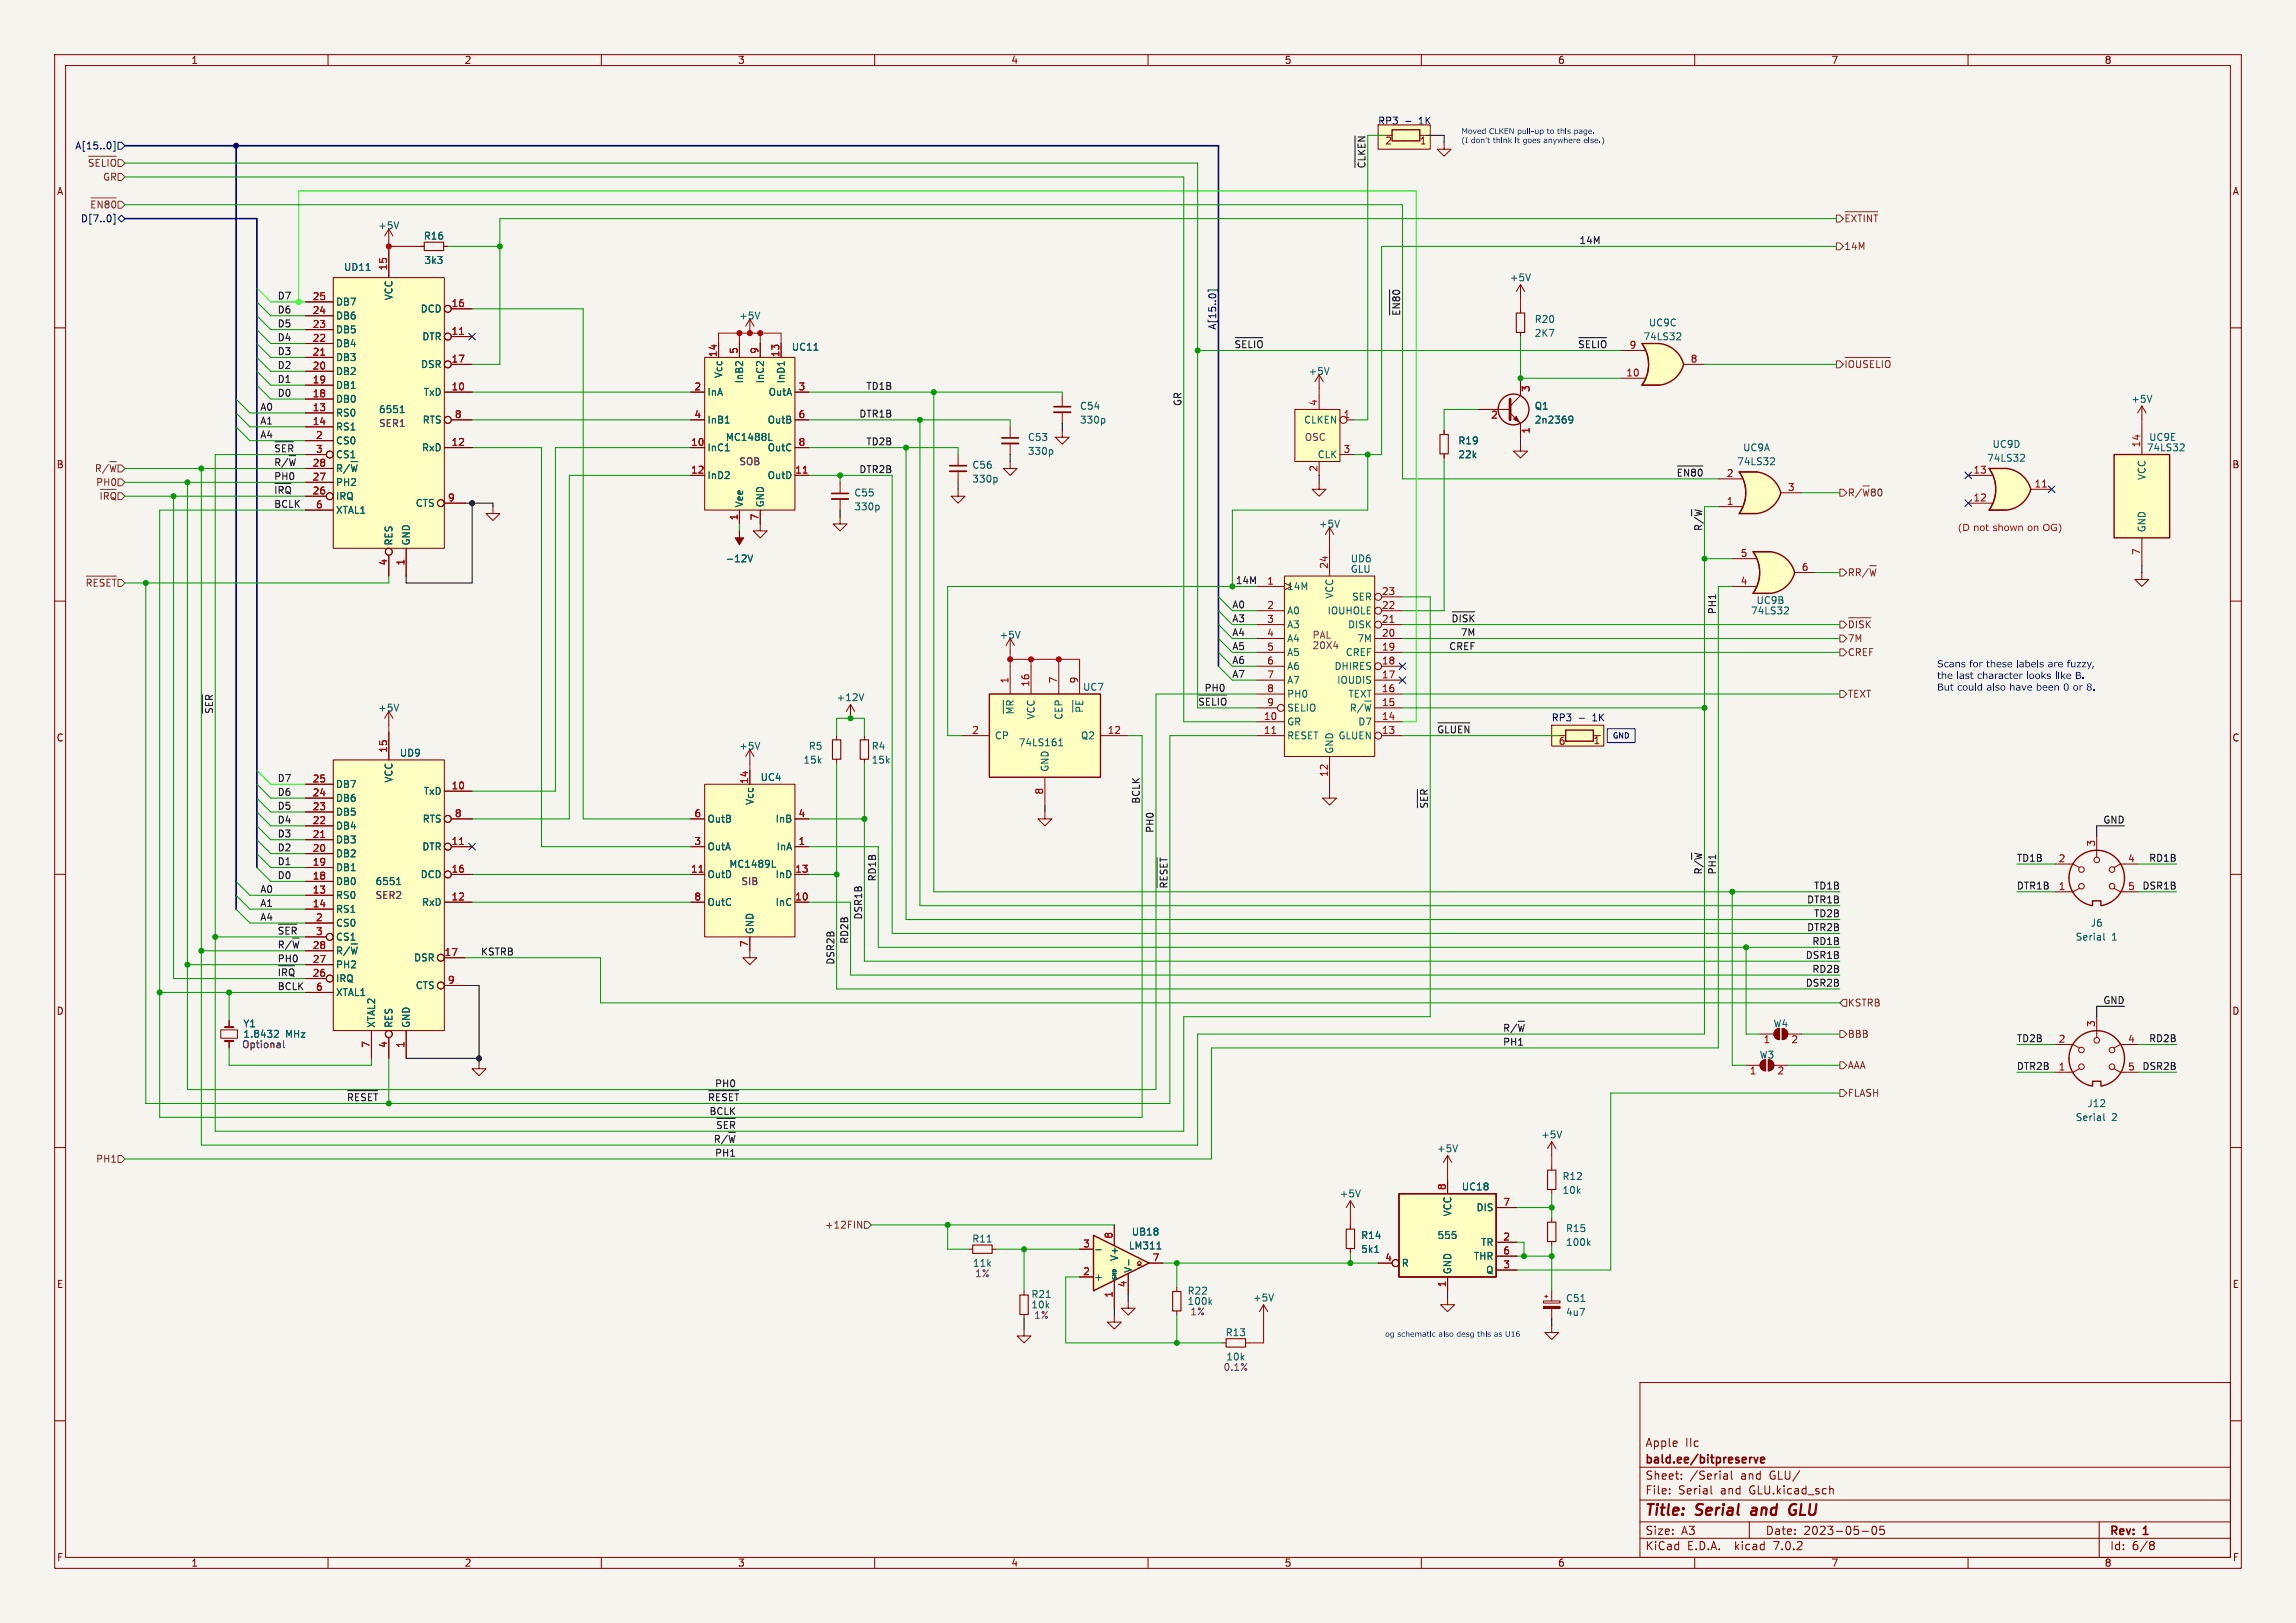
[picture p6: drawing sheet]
<svg xmlns="http://www.w3.org/2000/svg" width="420mm" height="297mm" viewBox="0 0 420 297" stroke-linecap="round" stroke-linejoin="round" font-family="sans-serif">
<defs><g id="words">
<g font-size="2.8" fill="#840000">
<text x="301" y="277.8">Title:</text>
<text x="310.4" y="277.8">Serial</text>
<text x="321.1" y="277.8">and</text>
<text x="328.6" y="277.8">GLU</text>
</g>
<g font-size="2.1" fill="#840000">
<text x="301" y="268.1">bald.ee/bitpreserve</text>
<text x="301" y="264.9">Apple</text>
<text x="308.3" y="264.9">IIc</text>
<text x="301" y="273.6">File:</text>
<text x="301" y="270.9">Sheet:</text>
<text x="307" y="273.6">Serial</text>
<text x="309.1" y="270.9">/Serial</text>
<text x="314.7" y="273.6">and</text>
<text x="318.4" y="270.9">and</text>
<text x="320" y="273.6">GLU.kicad_sch</text>
<text x="323.7" y="270.9">GLU/</text>
<text x="301" y="281">Size:</text>
<text x="307.6" y="281">A3</text>
<text x="323" y="281">Date:</text>
<text x="329.9" y="281">2023-05-05</text>
<text x="386" y="281.2">Rev:</text>
<text x="392.2" y="281.2">1</text>
<text x="301" y="283.8">KiCad</text>
<text x="308.6" y="283.8">E.D.A.</text>
<text x="317.4" y="283.8">kicad</text>
<text x="324.5" y="283.8">7.0.2</text>
<text x="386" y="283.8">Id:</text>
<text x="390" y="283.8">6/8</text>
</g>
<g font-size="1.8" fill="#840000">
<text x="35" y="11.8">1</text>
<text x="85" y="11.8">2</text>
<text x="135" y="11.8">3</text>
<text x="185" y="11.8">4</text>
<text x="235" y="11.8">5</text>
<text x="285" y="11.8">6</text>
<text x="335" y="11.8">7</text>
<text x="385" y="11.8">8</text>
<text x="10.4" y="35.8">A</text>
<text x="408.4" y="35.8">A</text>
<text x="10.3" y="85.8">B</text>
<text x="408.3" y="85.8">B</text>
<text x="10.3" y="135.8">C</text>
<text x="291.4" y="136.3">1</text>
<text x="408.3" y="135.8">C</text>
<text x="10.3" y="185.8">D</text>
<text x="408.3" y="185.8">D</text>
<text x="10.4" y="235.8">E</text>
<text x="408.3" y="235.8">E</text>
<text x="10.4" y="285.8">F</text>
<text x="35" y="286.8">1</text>
<text x="85" y="286.8">2</text>
<text x="135" y="286.8">3</text>
<text x="185" y="286.8">4</text>
<text x="235" y="286.8">5</text>
<text x="285" y="286.8">6</text>
<text x="335" y="286.8">7</text>
<text x="385" y="286.8">8</text>
<text x="408.4" y="285.8">F</text>
</g>
<g font-size="1.8" fill="#0000c2">
<text x="252.1" y="22.9">RP3</text>
<text x="259.6" y="22.9">1K</text>
<text x="354.3" y="122.3">Scans for these labels are fuzzy,</text>
<text x="354.3" y="124.5">the last character</text>
<text x="370.6" y="124.5">looks like B.</text>
<text x="354.3" y="126.6">But could also have been 0 or 8.</text>
<text x="283.8" y="132.1">RP3</text>
<text x="291.4" y="132.1">1K</text>
</g>
<g font-size="1.8" fill="#000084">
<text x="13.7" y="27.5">A[15..0]</text>
<text x="14.7" y="40.8">D[7..0]</text>
<text x="16.4" y="38.9">~{EN80}</text>
<text x="222.5" y="60.3" transform="rotate(-90 222.5 60.3)">A[15..0]</text>
</g>
<g font-size="1.8" fill="#a90000">
<text x="253.3" y="26.7">2</text>
<text x="259.7" y="26.7">1</text>
<text x="70.9" y="49.5" transform="rotate(-90 70.9 49.5)">15</text>
<text x="57.1" y="57.5">24</text>
<text x="57.1" y="55">25</text>
<text x="82.5" y="56.3">16</text>
<text x="57.1" y="65.2">21</text>
<text x="57.1" y="62.6">22</text>
<text x="57.1" y="60.1">23</text>
<text x="82.5" y="61.3">11</text>
<text x="131.2" y="65.4" transform="rotate(-90 131.2 65.4)">14</text>
<text x="135" y="64.8" transform="rotate(-90 135 64.8)">5</text>
<text x="138.8" y="64.8" transform="rotate(-90 138.8 64.8)">9</text>
<text x="142.6" y="65.4" transform="rotate(-90 142.6 65.4)">13</text>
<text x="298" y="63.9">9</text>
<text x="57.1" y="70.2">19</text>
<text x="57.1" y="67.7">20</text>
<text x="82.5" y="71.5">10</text>
<text x="82.5" y="66.4">17</text>
<text x="127" y="71.5">2</text>
<text x="146" y="71.5">3</text>
<text x="280" y="71.8" transform="rotate(-90 280 71.8)">3</text>
<text x="297.4" y="69">10</text>
<text x="309.2" y="66.4">8</text>
<text x="57.1" y="75.3">13</text>
<text x="57.1" y="77.9">14</text>
<text x="57.1" y="72.8">18</text>
<text x="83.2" y="76.6">8</text>
<text x="127" y="76.6">4</text>
<text x="146" y="76.6">6</text>
<text x="241" y="74.3" transform="rotate(-90 241 74.3)">4</text>
<text x="245.7" y="76.6">1</text>
<text x="272.7" y="76.8">2</text>
<text x="57.8" y="80.4">2</text>
<text x="57.8" y="82.9">3</text>
<text x="82.5" y="81.7">12</text>
<text x="126.4" y="81.7">10</text>
<text x="146" y="81.7">8</text>
<text x="245.7" y="82.9">3</text>
<text x="280" y="79.4" transform="rotate(-90 280 79.4)">1</text>
<text x="391.5" y="81.9" transform="rotate(-90 391.5 81.9)">14</text>
<text x="57.1" y="88">27</text>
<text x="57.1" y="85.5">28</text>
<text x="126.4" y="86.7">12</text>
<text x="145.4" y="86.7">11</text>
<text x="241" y="86.4" transform="rotate(-90 241 86.4)">2</text>
<text x="315.8" y="87.4">2</text>
<text x="327" y="89.9">3</text>
<text x="360.9" y="86.7">13</text>
<text x="372.1" y="89.3">11</text>
<text x="57.1" y="90.6">26</text>
<text x="57.8" y="93.1">6</text>
<text x="81.9" y="91.8">9</text>
<text x="135" y="95.3" transform="rotate(-90 135 95.3)">1</text>
<text x="138.8" y="95.3" transform="rotate(-90 138.8 95.3)">7</text>
<text x="315.8" y="92.5">1</text>
<text x="360.9" y="91.8">12</text>
<text x="318.4" y="102">5</text>
<text x="391.5" y="101.6" transform="rotate(-90 391.5 101.6)">7</text>
<text x="70.9" y="103.5" transform="rotate(-90 70.9 103.5)">4</text>
<text x="74" y="103.5" transform="rotate(-90 74 103.5)">1</text>
<text x="231.7" y="107.1">1</text>
<text x="243" y="104.1" transform="rotate(-90 243 104.1)">24</text>
<text x="318.4" y="107.1">4</text>
<text x="329.5" y="104.5">6</text>
<text x="231.7" y="111.5">2</text>
<text x="252.7" y="111.5">22</text>
<text x="252.7" y="109">23</text>
<text x="231.7" y="114">3</text>
<text x="231.7" y="116.6">4</text>
<text x="231.7" y="119.1">5</text>
<text x="252.7" y="119.1">19</text>
<text x="252.7" y="116.6">20</text>
<text x="252.7" y="114">21</text>
<text x="184.5" y="125.1" transform="rotate(-90 184.5 125.1)">1</text>
<text x="188.3" y="125.7" transform="rotate(-90 188.3 125.7)">16</text>
<text x="193.4" y="125.1" transform="rotate(-90 193.4 125.1)">7</text>
<text x="197.2" y="125.1" transform="rotate(-90 197.2 125.1)">9</text>
<text x="231.7" y="121.7">6</text>
<text x="231.7" y="124.2">7</text>
<text x="252.7" y="124.2">17</text>
<text x="252.7" y="121.7">18</text>
<text x="231.1" y="131.8">10</text>
<text x="231.7" y="126.7">8</text>
<text x="231.7" y="129.3">9</text>
<text x="252.7" y="131.8">14</text>
<text x="252.7" y="129.3">15</text>
<text x="252.7" y="126.7">16</text>
<text x="70.9" y="137.8" transform="rotate(-90 70.9 137.8)">15</text>
<text x="177.8" y="134.4">2</text>
<text x="202.6" y="134.4">12</text>
<text x="231.1" y="134.4">11</text>
<text x="252.7" y="134.4">13</text>
<text x="285.1" y="136.5">6</text>
<text x="57.1" y="143.3">25</text>
<text x="136.9" y="143.5" transform="rotate(-90 136.9 143.5)">14</text>
<text x="243" y="142.2" transform="rotate(-90 243 142.2)">12</text>
<text x="57.1" y="148.3">23</text>
<text x="57.1" y="145.8">24</text>
<text x="82.5" y="144.5">10</text>
<text x="83.2" y="149.6">8</text>
<text x="127" y="149.6">6</text>
<text x="146" y="149.6">4</text>
<text x="190.9" y="145.4" transform="rotate(-90 190.9 145.4)">8</text>
<text x="57.1" y="156">20</text>
<text x="57.1" y="153.4">21</text>
<text x="57.1" y="150.9">22</text>
<text x="82.5" y="154.7">11</text>
<text x="127" y="154.7">3</text>
<text x="146" y="154.7">1</text>
<text x="383.3" y="155" transform="rotate(-90 383.3 155)">3</text>
<text x="57.1" y="161">18</text>
<text x="57.1" y="158.5">19</text>
<text x="82.5" y="159.8">16</text>
<text x="126.4" y="159.8">11</text>
<text x="145.4" y="159.8">13</text>
<text x="376.5" y="157.9">2</text>
<text x="389.2" y="157.9">4</text>
<text x="57.1" y="163.6">13</text>
<text x="57.1" y="166.1">14</text>
<text x="82.5" y="164.8">12</text>
<text x="127" y="164.8">8</text>
<text x="145.4" y="164.8">10</text>
<text x="376.5" y="162.9">1</text>
<text x="389.2" y="162.9">5</text>
<text x="57.1" y="173.7">28</text>
<text x="57.8" y="168.7">2</text>
<text x="57.8" y="171.2">3</text>
<text x="136.9" y="173.4" transform="rotate(-90 136.9 173.4)">7</text>
<text x="57.1" y="176.3">27</text>
<text x="57.1" y="178.8">26</text>
<text x="81.3" y="175">17</text>
<text x="57.8" y="181.4">6</text>
<text x="81.9" y="180.1">9</text>
<text x="67.7" y="191.8" transform="rotate(-90 67.7 191.8)">7</text>
<text x="70.9" y="191.8" transform="rotate(-90 70.9 191.8)">4</text>
<text x="74" y="191.8" transform="rotate(-90 74 191.8)">1</text>
<text x="322.5" y="191.1">1</text>
<text x="327.6" y="191.1">2</text>
<text x="376.5" y="190.9">2</text>
<text x="383.3" y="188" transform="rotate(-90 383.3 188)">3</text>
<text x="389.2" y="190.9">4</text>
<text x="320" y="196.8">1</text>
<text x="325.1" y="196.8">2</text>
<text x="376.5" y="196">1</text>
<text x="389.2" y="196">5</text>
<text x="264.5" y="217.8" transform="rotate(-90 264.5 217.8)">8</text>
<text x="274.9" y="220.7">7</text>
<text x="203.6" y="226.7" transform="rotate(-90 203.6 226.7)">8</text>
<text x="274.9" y="227.1">2</text>
<text x="198.1" y="233.4">2</text>
<text x="198.1" y="228.3">3</text>
<text x="210.8" y="230.9">7</text>
<text x="253.3" y="230.9">4</text>
<text x="274.9" y="232.2">3</text>
<text x="274.9" y="229.6">6</text>
<text x="203.6" y="237.5" transform="rotate(-90 203.6 237.5)">1</text>
<text x="206.1" y="235.6" transform="rotate(-90 206.1 235.6)">4</text>
<text x="264.5" y="235.6" transform="rotate(-90 264.5 235.6)">1</text>
</g>
<g font-size="1.8" fill="#725600">
<text x="16" y="31.3">~{SELIO}</text>
<text x="18.7" y="33.2">GR</text>
<text x="337.4" y="45.9">14M</text>
<text x="337.4" y="68.1">~{IOUSELIO}</text>
<text x="17.2" y="87.2">R/~{W}</text>
<text x="17.5" y="89.1">PH0</text>
<text x="18.1" y="92.2">~{IRQ}</text>
<text x="338" y="91.6">R/~{W}80</text>
<text x="338" y="106.2">RR/~{W}</text>
<text x="15.5" y="108.1">~{RESET}</text>
<text x="338" y="115.7">~{DISK}</text>
<text x="338" y="117.7">7M</text>
<text x="338" y="120.2">CREF</text>
<text x="338" y="127.8">TEXT</text>
<text x="338" y="184.3">KSTRB</text>
<text x="338" y="190.1">BBB</text>
<text x="338" y="195.8">AAA</text>
<text x="338" y="200.9">FLASH</text>
<text x="17.5" y="212.9">PH1</text>
<text x="150.8" y="225">+12FIN</text>
</g>
<g font-size="1.8" fill="#0f0f0f">
<text x="249.8" y="30.9" transform="rotate(-90 249.8 30.9)">~{CLKEN}</text>
<text x="288.9" y="44.7">14M</text>
<text x="50.8" y="54.9">D7</text>
<text x="50.8" y="57.4">D6</text>
<text x="50.8" y="60">D5</text>
<text x="256.2" y="57.8" transform="rotate(-90 256.2 57.8)">~{EN80}</text>
<text x="50.8" y="65.1">D3</text>
<text x="50.8" y="62.5">D4</text>
<text x="225.7" y="63.8">~{SELIO}</text>
<text x="288.6" y="63.8">~{SELIO}</text>
<text x="50.8" y="70.1">D1</text>
<text x="50.8" y="67.6">D2</text>
<text x="158.4" y="71.4">TD1B</text>
<text x="47.6" y="77.8">A1</text>
<text x="47.6" y="75.2">A0</text>
<text x="50.8" y="72.7">D0</text>
<text x="157.1" y="76.5">DTR1B</text>
<text x="216.2" y="74.3" transform="rotate(-90 216.2 74.3)">GR</text>
<text x="47.6" y="80.3">A4</text>
<text x="50.2" y="82.8">~{SER}</text>
<text x="158.4" y="81.6">TD2B</text>
<text x="50.2" y="87.9">PH0</text>
<text x="50.2" y="85.4">R/~{W}</text>
<text x="157.1" y="86.6">DTR2B</text>
<text x="306.7" y="87.3">~{EN80}</text>
<text x="50.2" y="90.5">~{IRQ}</text>
<text x="50.2" y="93">BCLK</text>
<text x="311.4" y="97.2" transform="rotate(-90 311.4 97.2)">R/~{W}</text>
<text x="226.1" y="107">14M</text>
<text x="225.4" y="111.4">A0</text>
<text x="225.4" y="114">A3</text>
<text x="265.4" y="114">~{DISK}</text>
<text x="314" y="112.4" transform="rotate(-90 314 112.4)">PH1</text>
<text x="225.4" y="119">A5</text>
<text x="225.4" y="116.5">A4</text>
<text x="265" y="119">CREF</text>
<text x="267.1" y="116.5">7M</text>
<text x="225.4" y="124.1">A7</text>
<text x="225.4" y="121.6">A6</text>
<text x="39" y="130.8" transform="rotate(-90 39 130.8)">~{SER}</text>
<text x="219.2" y="129.2">~{SELIO}</text>
<text x="220.2" y="126.7">PH0</text>
<text x="262.9" y="134.3">~{GLUEN}</text>
<text x="50.8" y="143.2">D7</text>
<text x="50.8" y="148.2">D5</text>
<text x="50.8" y="145.7">D6</text>
<text x="208.6" y="147.2" transform="rotate(-90 208.6 147.2)">BCLK</text>
<text x="261.3" y="148" transform="rotate(-90 261.3 148)">~{SER}</text>
<text x="50.8" y="153.3">D3</text>
<text x="50.8" y="155.9">D2</text>
<text x="50.8" y="150.8">D4</text>
<text x="211.1" y="152.5" transform="rotate(-90 211.1 152.5)">PH0</text>
<text x="384.6" y="150.8">GND</text>
<text x="50.8" y="158.4">D1</text>
<text x="50.8" y="160.9">D0</text>
<text x="160.3" y="161.3" transform="rotate(-90 160.3 161.3)">RD1B</text>
<text x="311.4" y="160" transform="rotate(-90 311.4 160)">R/~{W}</text>
<text x="314" y="160" transform="rotate(-90 314 160)">PH1</text>
<text x="368.9" y="157.8">TD1B</text>
<text x="393" y="157.8">RD1B</text>
<text x="47.6" y="163.5">A0</text>
<text x="47.6" y="166">A1</text>
<text x="213.6" y="162.7" transform="rotate(-90 213.6 162.7)">~{RESET}</text>
<text x="330.4" y="165.4">DTR1B</text>
<text x="331.7" y="162.8">TD1B</text>
<text x="331.7" y="167.9">TD2B</text>
<text x="368.9" y="162.8">DTR1B</text>
<text x="391.8" y="162.8">DSR1B</text>
<text x="47.6" y="168.6">A4</text>
<text x="50.8" y="171.1">~{SER} 3</text>
<text x="50.8" y="173.6">R/~{W} 28</text>
<text x="155.2" y="172.7" transform="rotate(-90 155.2 172.7)">RD2B</text>
<text x="157.8" y="168.3" transform="rotate(-90 157.8 168.3)">DSR1B</text>
<text x="330.4" y="170.5">DTR2B</text>
<text x="331.4" y="173">RD1B</text>
<text x="50.8" y="176.2">PH0</text>
<text x="50.8" y="178.7">~{IRQ} 26</text>
<text x="87.9" y="174.9">KSTRB</text>
<text x="152.7" y="176.5" transform="rotate(-90 152.7 176.5)">DSR2B</text>
<text x="330.2" y="175.5">DSR1B</text>
<text x="331.4" y="178.1">RD2B</text>
<text x="50.8" y="181.3">BCLK</text>
<text x="330.2" y="180.6">DSR2B</text>
<text x="384.6" y="183.8">GND</text>
<text x="275" y="191.4">PH1</text>
<text x="275" y="188.9">R/~{W}</text>
<text x="368.9" y="190.8">TD2B</text>
<text x="393" y="190.8">RD2B</text>
<text x="368.9" y="195.9">DTR2B</text>
<text x="391.8" y="195.9">DSR2B</text>
<text x="129.4" y="201.6">~{RESET}</text>
<text x="130.7" y="199">PH0</text>
<text x="129.7" y="204.1">BCLK</text>
<text x="130.4" y="209.2">R/~{W}</text>
<text x="130.9" y="206.7">~{SER}</text>
<text x="130.7" y="211.7">PH1</text>
</g>
<g font-size="1.8" fill="#006464">
<text x="69.1" y="42.1">+5V</text>
<text x="77.5" y="44">R16</text>
<text x="62.9" y="49.7">UD11</text>
<text x="77.6" y="48.5">3k3</text>
<text x="276.1" y="51.6">+5V</text>
<text x="61.5" y="58.6">DB6</text>
<text x="61.5" y="56.1">DB7</text>
<text x="71.9" y="55.1" transform="rotate(-90 71.9 55.1)">VCC</text>
<text x="76.8" y="57.3">DCD</text>
<text x="135.2" y="58.6">+5V</text>
<text x="280.7" y="59.2">R20</text>
<text x="301.6" y="59.9">UC9C</text>
<text x="61.5" y="63.7">DB4</text>
<text x="61.5" y="61.2">DB5</text>
<text x="77.1" y="62.4">DTR</text>
<text x="144.8" y="64.3">UC11</text>
<text x="280.7" y="61.8">2K7</text>
<text x="300.6" y="62.4">74LS32</text>
<text x="61.5" y="71.3">DB1</text>
<text x="61.5" y="68.8">DB2</text>
<text x="61.5" y="66.2">DB3</text>
<text x="76.9" y="67.5">DSR</text>
<text x="132.3" y="69.3" transform="rotate(-90 132.3 69.3)">Vcc</text>
<text x="136.1" y="70.3" transform="rotate(-90 136.1 70.3)">InB2</text>
<text x="139.9" y="70.3" transform="rotate(-90 139.9 70.3)">InC2</text>
<text x="143.7" y="70.3" transform="rotate(-90 143.7 70.3)">InD1</text>
<text x="239.3" y="68.8">+5V</text>
<text x="61.5" y="76.4">RS0</text>
<text x="61.5" y="73.9">DB0</text>
<text x="69.3" y="75.8">6551</text>
<text x="77.2" y="77.7">RTS</text>
<text x="77.4" y="72.6">TxD</text>
<text x="129.4" y="72.6">InA</text>
<text x="129.4" y="77.7">InB1</text>
<text x="140.3" y="77.7">OutB</text>
<text x="140.5" y="72.6">OutA</text>
<text x="197.5" y="75.1">C54</text>
<text x="197.5" y="77.7">330p</text>
<text x="238.4" y="77.7">CLKEN</text>
<text x="280.7" y="75.1">Q1</text>
<text x="280.7" y="77.7">2n2369</text>
<text x="389.8" y="73.9">+5V</text>
<text x="61.5" y="78.9">RS1</text>
<text x="61.5" y="81.5">CS0</text>
<text x="77.1" y="82.7">RxD</text>
<text x="129.4" y="82.7">InC1</text>
<text x="132.7" y="80.8">MC1488L</text>
<text x="140.3" y="82.7">OutC</text>
<text x="188" y="80.8">C53</text>
<text x="188" y="83.4">330p</text>
<text x="266.7" y="81.5">R19</text>
<text x="318.8" y="82.7">UC9A</text>
<text x="364.4" y="82.1">UC9D</text>
<text x="392.6" y="82.7">74LS32</text>
<text x="393.1" y="80.8">UC9E</text>
<text x="61.5" y="89.1">PH2</text>
<text x="61.5" y="87.2">R/~{W}</text>
<text x="61.5" y="84">CS1</text>
<text x="129.4" y="87.8">InD2</text>
<text x="140.3" y="87.8">OutD</text>
<text x="177.8" y="85.9">C56</text>
<text x="177.8" y="88.5">330p</text>
<text x="240.9" y="84">CLK</text>
<text x="266.7" y="84">22k</text>
<text x="317.7" y="85.3">74LS32</text>
<text x="363.4" y="84.6">74LS32</text>
<text x="392.6" y="88" transform="rotate(-90 392.6 88)">VCC</text>
<text x="61.5" y="91.6">IRQ</text>
<text x="61.5" y="94.2">XTAL1</text>
<text x="75.9" y="92.9">CTS</text>
<text x="136.1" y="92.8" transform="rotate(-90 136.1 92.8)">Vee</text>
<text x="139.9" y="92.8" transform="rotate(-90 139.9 92.8)">GND</text>
<text x="156.2" y="91">C55</text>
<text x="156.2" y="93.5">330p</text>
<text x="71.9" y="99.8" transform="rotate(-90 71.9 99.8)">RES</text>
<text x="75.1" y="99.8" transform="rotate(-90 75.1 99.8)">GND</text>
<text x="241.2" y="96.7">+5V</text>
<text x="392.6" y="97.4" transform="rotate(-90 392.6 97.4)">GND</text>
<text x="132.7" y="103.1">-12V</text>
<text x="247" y="103.1">UD6</text>
<text x="247" y="105">GLU</text>
<text x="235.5" y="108.1">14M</text>
<text x="235.5" y="112.6">A0</text>
<text x="242.7" y="112.6">IOUHOLE</text>
<text x="244" y="109.7" transform="rotate(-90 244 109.7)">VCC</text>
<text x="247.2" y="110">SER</text>
<text x="320.2" y="112.6">74LS32</text>
<text x="321.2" y="110.7">UC9B</text>
<text x="182.8" y="117">+5V</text>
<text x="235.5" y="115.1">A3</text>
<text x="235.5" y="117.7">A4</text>
<text x="246.5" y="115.1">DISK</text>
<text x="248.2" y="117.7">7M</text>
<text x="235.5" y="120.2">A5</text>
<text x="235.5" y="122.7">A6</text>
<text x="235.5" y="125.3">A7</text>
<text x="244" y="122.7">DHIRES</text>
<text x="244.5" y="125.3">IOUDIS</text>
<text x="246" y="120.2">CREF</text>
<text x="69.1" y="130.4">+5V</text>
<text x="153" y="128.5">+12V</text>
<text x="186.2" y="130.9" transform="rotate(-90 186.2 130.9)">~{MR}</text>
<text x="189.4" y="131.8" transform="rotate(-90 189.4 131.8)">VCC</text>
<text x="194.5" y="131.8" transform="rotate(-90 194.5 131.8)">CEP</text>
<text x="198.1" y="126.6">UC7</text>
<text x="198.9" y="130.6" transform="rotate(-90 198.9 130.6)">~{PE}</text>
<text x="235.5" y="127.8">PH0</text>
<text x="235.5" y="130.4">SELIO</text>
<text x="246.5" y="127.8">TEXT</text>
<text x="246.8" y="131">R/~{W}</text>
<text x="135.2" y="137.4">+5V</text>
<text x="147.9" y="137.4">R5</text>
<text x="159.4" y="137.4">R4</text>
<text x="182" y="135.4">CP</text>
<text x="186.3" y="136.7">74LS161</text>
<text x="197.6" y="135.4">Q2</text>
<text x="235.5" y="132.9">GR</text>
<text x="235.5" y="135.4">RESET</text>
<text x="244" y="137.9" transform="rotate(-90 244 137.9)">GND</text>
<text x="244.7" y="135.4">GLUEN</text>
<text x="248.3" y="132.9">D7</text>
<text x="71.9" y="143.3" transform="rotate(-90 71.9 143.3)">VCC</text>
<text x="73.1" y="138.6">UD9</text>
<text x="139.1" y="143.1">UC4</text>
<text x="146.9" y="139.9">15k</text>
<text x="159.4" y="139.9">15k</text>
<text x="192" y="141.2" transform="rotate(-90 192 141.2)">GND</text>
<text x="61.5" y="149.4">DB5</text>
<text x="61.5" y="146.9">DB6</text>
<text x="61.5" y="144.3">DB7</text>
<text x="77.4" y="145.6">TxD</text>
<text x="138" y="147.4" transform="rotate(-90 138 147.4)">Vcc</text>
<text x="61.5" y="154.5">DB3</text>
<text x="61.5" y="152">DB4</text>
<text x="77.1" y="155.8">DTR</text>
<text x="77.2" y="150.7">RTS</text>
<text x="129.4" y="155.8">OutA</text>
<text x="129.4" y="150.7">OutB</text>
<text x="141.8" y="150.7">InB</text>
<text x="141.9" y="155.8">InA</text>
<text x="61.5" y="159.6">DB1</text>
<text x="61.5" y="157">DB2</text>
<text x="76.8" y="160.8">DCD</text>
<text x="129.4" y="160.8">OutD</text>
<text x="133.4" y="158.9">MC1489L</text>
<text x="141.8" y="160.8">InD</text>
<text x="61.5" y="164.7">RS0</text>
<text x="61.5" y="167.2">RS1</text>
<text x="61.5" y="162.1">DB0</text>
<text x="68.6" y="162.1">6551</text>
<text x="77.1" y="165.9">RxD</text>
<text x="129.4" y="165.9">OutC</text>
<text x="141.8" y="165.9">InC</text>
<text x="61.5" y="169.7">CS0</text>
<text x="61.5" y="172.3">CS1</text>
<text x="138" y="170.9" transform="rotate(-90 138 170.9)">GND</text>
<text x="379.6" y="172.3">Serial</text>
<text x="382.4" y="169.7">J6</text>
<text x="386.2" y="172.3">1</text>
<text x="61.5" y="179.9">IRQ</text>
<text x="61.5" y="177.4">PH2</text>
<text x="61.5" y="175.4">R/~{W}</text>
<text x="75.6" y="176.1">DSR</text>
<text x="61.5" y="182.4">XTAL1</text>
<text x="75.9" y="181.2">CTS</text>
<text x="44.5" y="188.2">Y1</text>
<text x="52.2" y="190.1">MHz</text>
<text x="68.8" y="188.1" transform="rotate(-90 68.8 188.1)">XTAL2</text>
<text x="71.9" y="188.1" transform="rotate(-90 71.9 188.1)">RES</text>
<text x="75.1" y="188.1" transform="rotate(-90 75.1 188.1)">GND</text>
<text x="324.4" y="188.2">W4</text>
<text x="321.8" y="193.9">W3</text>
<text x="381.8" y="202.8">J12</text>
<text x="281.8" y="208.5">+5V</text>
<text x="379.6" y="205.3">Serial</text>
<text x="386.2" y="205.3">2</text>
<text x="262.8" y="211">+5V</text>
<text x="245" y="219.3">+5V</text>
<text x="267.3" y="218">UC18</text>
<text x="270" y="221.8">DIS</text>
<text x="285.8" y="216.1">R12</text>
<text x="285.8" y="218.6">10k</text>
<text x="177.8" y="227.5">R11</text>
<text x="207" y="226.3">UB18</text>
<text x="248.9" y="226.9">R14</text>
<text x="262.9" y="226.9">555</text>
<text x="265.6" y="222.7" transform="rotate(-90 265.6 222.7)">VCC</text>
<text x="286.4" y="225.6">R15</text>
<text x="177.9" y="232">11k</text>
<text x="204.7" y="230.9" transform="rotate(-90 204.7 230.9)">V+</text>
<text x="206.4" y="228.8">LM311</text>
<text x="207.2" y="232.9" transform="rotate(-90 207.2 232.9)">V-</text>
<text x="248.9" y="229.4">5k1</text>
<text x="256.4" y="232">R</text>
<text x="265.6" y="233.2" transform="rotate(-90 265.6 233.2)">GND</text>
<text x="269.5" y="230.7">THR</text>
<text x="270.8" y="228.2">TR</text>
<text x="271.7" y="233.2">Q</text>
<text x="286.4" y="228.2">100k</text>
<text x="188.6" y="237.7">R21</text>
<text x="188.6" y="239.6">10k</text>
<text x="200.2" y="234.5">+</text>
<text x="217.2" y="237">R22</text>
<text x="217.2" y="239">100k</text>
<text x="229.1" y="238.3">+5V</text>
<text x="286.4" y="238.4">C51</text>
<text x="224.2" y="244.7">R13</text>
<text x="286.4" y="240.9">4u7</text>
</g>
<g font-size="1.8" fill="#840084">
<text x="69.3" y="78.3">SER1</text>
<text x="238.6" y="80.8">OSC</text>
<text x="135.2" y="85.3">SOB</text>
<text x="240" y="117">PAL</text>
<text x="240" y="118.9">20X4</text>
<text x="68.6" y="164.7">SER2</text>
<text x="135.6" y="162.1">SIB</text>
<text x="44.2" y="192">Optional</text>
<text x="44.5" y="190.1">1.8432</text>
<text x="178.3" y="233.9">1%</text>
<text x="189.1" y="241.5">1%</text>
<text x="217.7" y="240.9">1%</text>
<text x="223.8" y="251">0.1%</text>
<text x="224.3" y="249.1">10k</text>
</g>
<text font-size="1.8" fill="#c20000" x="358.1" y="97.4">(D not shown on OG)</text>
<text font-size="1.8" fill="#009600" x="63.3" y="201.6">~{RESET}</text>
<g font-size="1.4" fill="#0000c2">
<text x="267.3" y="24.7">Moved CLKEN pull-up</text>
<text x="267.3" y="26.3">(I don't</text>
<text x="273.1" y="26.3">think</text>
<text x="277.1" y="26.3">it goes anywhere</text>
<text x="282.9" y="24.7">to this page.</text>
<text x="289.6" y="26.3">else.)</text>
<text x="294.9" y="135.3">GND</text>
<text x="253.4" y="244.8">og schematic</text>
<text x="263.1" y="244.8">also desg this as U16</text>
</g>
<text font-size=".9" fill="#006464" x="204.3" y="234.2" transform="rotate(-90 204.3 234.2)">GND</text>
</g></defs>
<path d="M0 0h420v297h-420z" fill="#f5f4ef" stroke="#f5f4ef" stroke-width=".18"/>
<g fill="none" stroke="#840000" stroke-width=".18">
<path d="M10 10h400v277h-400zM12 12h396v273h-396zM60 10v2M110 10v2M160 10v2M210 10v2M260 10v2M310 10v2M360 10v2M253.4 24.8h1.2M259.7 24.8h1.3M264.2 26v1.3h1.2l-1.2 1.3-1.3-1.3h1.3"/>
<path d="M10 60h2M55.9 57.8h5.1M55.9 55.2h5.1M61 50.8h20.3v49.5h-20.3zM71.1 45.7v5.1M82.5 56.5h3.9M278.1 52.1v2.5M278.1 56.5v.8M278.1 52.1l-.7 1.2M278.1 52.1l.8 1.2M408 60h2M55.9 75.6h5.1"/>
<path d="M55.9 78.1h5.1M55.9 73h5.1M55.9 70.5h5.1M55.9 67.9h5.1M55.9 65.4h5.1M55.9 62.9h5.1M55.9 60.3h5.1M81.3 71.8h5.1M82.5 76.8h3.9M82.5 61.6h3.9M82.5 66.7h3.9M236.9 74.9h8.2v9.6h-8.2z"/>
<path d="M241.3 68.6l-.8 1.3M241.3 68.6v2.5M241.3 72.4v2.5M241.3 68.6l.8 1.3M246.4 76.8h1.2M270.5 74.9h5.7M276.2 75.6l1.9 1.9v2.5M278.1 60.8v.8M278.1 69.9v2.5l-1.9 1.9M55.9 83.2h3.8M55.9 80.6h5.1M55.9 90.8h3.8"/>
<path d="M55.9 88.3h5.1M55.9 85.7h5.1M55.9 93.3h5.1M81.3 81.9h5.1M81.3 92.1h3.8M90.2 92.7v1.3h1.2l-1.2 1.3-1.3-1.3h1.3M175.3 89.5v1.3h1.2l-1.2 1.3-1.3-1.3h1.3M184.8 84.5v1.2h1.3l-1.3 1.3-1.3-1.3h1.3M241.3 84.5v2.5M245.1 83.2h2.5M10 110h2M71.1 101.6v3.8"/>
<path d="M74.3 100.3v5.1M184.8 116.8l-.8 1.3M184.8 116.8v2.6M184.8 116.8l.7 1.3M229.9 107.3h5M229.9 119.4h5M229.9 111.8h5M229.9 116.8h5M229.9 114.3h5M234.9 105.4h16.6v33h-16.6zM234.9 106.7l1.3 .6-1.3 .7M243.2 100.3v5.1"/>
<path d="M251.5 119.4h5M251.5 116.8h5M252.7 111.8h3.8M252.7 114.3h3.8M252.7 109.2h3.8M391.8 104.8v1.2h1.3l-1.3 1.3-1.3-1.3h1.3M408 110h2M71.1 130.2l-.7 1.2M71.1 130.2v2.5M71.1 130.2l.8 1.2M158.1 134.6v.8M158.1 138.9v.8"/>
<path d="M175.9 134.6h5.1M184.8 121.9v5.1M188.6 121.9v5.1M193.7 121.9v5.1M197.5 121.9v5.1M201.3 134.6h5.1M229.9 132.1h5M229.9 134.6h5M229.9 129.5h3.8M229.9 127h5M229.9 124.5h5M229.9 121.9h5"/>
<path d="M243.2 138.4v5.1M251.5 132.1h5M251.5 129.5h5M251.5 127h5M251.5 124.5h5M252.7 134.6h3.8M252.7 121.9h3.8M10 160h2M191.1 148.6v1.3h1.3l-1.3 1.2-1.2-1.2h1.2M191.1 142.2v5.1M243.2 144.8v1.3h1.3l-1.3 1.2-1.3-1.2h1.3M408 160h2"/>
<path d="M40.4 188.5h3v1.5h-3zM41.9 186.7v1.3M41.9 190.5v1.3M10 210h2M264.8 211.5v2.5M264.8 215.9v2.5M264.8 211.5l-.8 1.2M264.8 211.5l.8 1.2M283.8 208.9l-.7 1.3M283.8 208.9v2.6M283.8 213.4v.7M283.8 217.7v.7"/>
<path d="M283.8 208.9l.8 1.3M408 210h2M177.2 228.6h.7M181.5 228.6h.7M187.3 236.2v.8M215.3 235.6v.7M215.3 239.9v.8M231.1 238.8l-.7 1.2M231.1 238.8v2.5M231.1 238.8l.8 1.2M252.1 231.1h2.5M264.8 237.5v1.3h1.3l-1.3 1.2-1.3-1.2h1.3"/>
<path d="M264.8 233.7v2.5M273.7 227.3h3.8M273.7 232.4h3.8M273.7 229.9h3.8M273.7 221h3.8M283.8 222.9v.7M283.8 227.2v.8M10 260h2M187.3 243.2v1.3h1.3l-1.3 1.2-1.2-1.2h1.2M187.3 240.5v.8M223.5 245.7h.8M227.8 245.7h.8"/>
<path d="M283.8 242.6v1.2h1.3l-1.3 1.3-1.2-1.3h1.2M300 253h108v32h-108zM408 260h2M300 278.5h108M300 274.5h108M300 268.5h108M305.4 273.3v.1M305.4 272.5v.1M307.6 270.6v.1M307.6 269.8v.1M313 271.9v1.3l.2 .2M315.5 269.7l.4 .1 .1 .9"/>
<path d="M316 270.6l-.5 .1M316 270.1h-.5M316.7 269.2v1.3l.2 .2M320 278.5v3M334.8 272.5h.5v.9M342.6 279.4l.2-.1a.8 .8 0 0 1 .5 .7 .8 .8 0 0 1-.5 .8 1 1 0 0 1-.2-1.4zM344.6 279.3h-.7l-.1 .7 .3-.1h.5l.1 .3-.1 .5-.2 .1-.6-.1M384 278.5v6.5M60 285v2M110 285v2M160 285v2M210 285v2"/>
<path d="M260 285v2M300 281.5h108M310 285v2M340.6 280.2h1.2M360 285v2M393.5 282.1l.4 .1 .2 .2-.3 .3M393.5 282.7h.3M393.8 282.7l.2 .2 .1 .4-.2 .2-.4 .1"/>
<circle cx="81.9" cy="56.5" r=".63"/>
<circle cx="81.9" cy="66.7" r=".63"/>
<circle cx="81.9" cy="61.6" r=".63"/>
<circle cx="81.9" cy="76.8" r=".63"/>
<circle cx="245.7" cy="76.8" r=".63"/>
<circle cx="60.3" cy="90.8" r=".63"/>
<circle cx="60.3" cy="83.2" r=".63"/>
<circle cx="80.6" cy="92.1" r=".63"/>
<circle cx="71.1" cy="101" r=".63"/>
<circle cx="252.1" cy="111.8" r=".63"/>
<circle cx="252.1" cy="114.3" r=".63"/>
<circle cx="252.1" cy="109.2" r=".63"/>
<circle cx="234.3" cy="129.5" r=".63"/>
<circle cx="252.1" cy="134.6" r=".63"/>
<circle cx="252.1" cy="121.9" r=".63"/>
<circle cx="255.3" cy="231.1" r=".63"/>
</g>
<path d="M328.1 275.2a1.2 1.2 0 0 0-.5 1.9l.4 .1" fill="none" stroke="#840000" stroke-width=".4"/>
<path d="M320.8 266.7l.4 1 .4-1M322.1 267.2l.7-.1-.1-.3-.4-.1-.2 .2v.7h.6" fill="none" stroke="#840000" stroke-width=".3"/>
<g fill="#ffffc2" stroke="#ffffc2" stroke-width=".18">
<path d="M252.1 22.9h9.5v4.4h-9.5z"/>
<path d="M283.8 132.7h9.6v3.8h-9.6z"/>
<path d="M236.9 74.9h8.2v9.6h-8.2z"/>
<path d="M234.9 105.4h16.6v33h-16.6z"/>
<path d="M181 127h20.3v15.2h-20.3z"/>
<path d="M61 50.8h20.3v49.5h-20.3z"/>
<path d="M255.9 218.4h17.8v15.3h-17.8z"/>
</g>
<g fill="none" stroke="#006464" stroke-width=".18">
<path d="M67 49.5h.7M279.9 50.1l-.4 1.3M73.2 75.5h.7M73.4 74.4l.2-.2v1.3M243.1 67.3l-.4 1.2M287.1 76.2h.4l.2 .2a.85 .85 0 0 1-.4 1h-.2M287.7 76.7l-.2 .2h-.4M62.5 85.3l-.2-.3h-.5v1.3M63.9 85l-1 1.6M64.2 84.5h1.2M64.2 85l.4 1.3M65.3 85l-.3 1.3"/>
<path d="M186.6 115.5l-.4 1.3M72.9 128.9l-.4 1.2M183.5 128.1v2.5M184.3 128.3l-.2 .2v.5h1.3M185.4 129.6h-1.3l.9 .4-.9 .4h1.3M193.7 136.5h.7M193.7 135.6l.3-.4v1.3M196.2 128.1v2.2M196.8 128.3v.6h1.3M197 129.4l-.2 .2v.5h1.3M247.9 129.1l-.2-.2h-.5v1.2M249.4 128.8l-1.1 1.6"/>
<path d="M249.7 128.9l.3 1.2M250.8 128.9l-.3 1.2M50.4 188.5l.4 .1 .1 .3-.8 .9h.8M266.6 209.5l-.4 1.3M285.7 207l-.5 1.2M221.3 238.2l.4 .5M221.7 237.9l-.5 .4M233 236.8l-.5 1.3M290.5 227.4l.4 .5M290.9 227.1l-.5 .5"/>
</g>
<g fill="none" stroke="#840000" stroke-width=".25">
<path d="M254.6 23.7h5.1v2.1h-5.1zM181 127h20.3v15.2h-20.3zM255.9 218.4h17.8v15.3h-17.8z"/>
<circle cx="276.9" cy="74.9" r="2.82"/>
</g>
<path d="M277.4 57.3h1.5v3.5h-1.5zM157.4 135.4h1.5v3.5h-1.5zM283.1 214.1h1.5v3.6h-1.5zM177.9 227.8h3.6v1.6h-3.6zM186.6 237h1.5v3.5h-1.5zM214.5 236.3h1.5v3.6h-1.5zM283.1 223.6h1.5v3.6h-1.5zM224.3 245h3.5v1.5h-3.5z" fill="none" stroke="#840000" stroke-width=".2"/>
<path d="M58.7 65h.7M84.1 61.2h.7M254.2 113.9h.8M232.7 134.2h.7" fill="none" stroke="#a90000" stroke-width=".18"/>
<path d="M244 118.3h.8M51.9 190.5v1l.1 .2" fill="none" stroke="#840084" stroke-width=".18"/>
<path d="M41.1 190.5h1.6M41.1 188h1.6" fill="none" stroke="#840000" stroke-width=".38"/>
<path d="M276.2 73v3.8" fill="none" stroke="#840000" stroke-width=".51"/>
<path d="M276.9 76.7l.5-.5 .5 1z" fill="#840000" stroke="#840000" stroke-width=".18"/>
<path d="M200 226.1l10.2 5-10.2 5.1z" fill="#ffffc2"/>
<path d="M200 226.1l10.2 5-10.2 5.1z" fill="none" stroke="#840000" stroke-width=".25"/>
<g fill="none" stroke="#840000" stroke-width=".18">
<path d="M184.8 78.1v2M175.3 83.2v2M175.3 86.2v2.1M184.8 81.2v2M61 139.1h20.3v49.5h-20.3zM71.1 134v5.1M155.6 128.9l-.8 1.3M155.6 128.9v2.5M155.6 128.9l.7 1.3M55.9 158.8h5.1M55.9 156.2h5.1M55.9 153.7h5.1"/>
<path d="M55.9 151.1h5.1M55.9 148.6h5.1M55.9 146.1h5.1M55.9 143.5h5.1M81.3 144.8h5.1M82.5 154.9h3.9M82.5 149.9h3.9M55.9 163.8h5.1M55.9 166.4h5.1M55.9 161.3h5.1M55.9 168.9h5.1M55.9 179.1h3.8"/>
<path d="M55.9 176.5h5.1M55.9 174h5.1M55.9 171.5h3.8M81.3 165.1h5.1M81.3 175.3h3.8M82.5 160h3.9M55.9 181.6h5.1M67.9 188.6v5.1M71.1 189.9v3.8M74.3 188.6v5.1M81.3 180.3h3.8M87.6 194.3v1.3h1.3l-1.3 1.3-1.2-1.3h1.2"/>
<path d="M319.4 194.9h2.5M322.3 194.2l.7-.3v2.1a1.02 1.02 0 0 1-1-.7 1.02 1.02 0 0 1 .3-1.1zM323.5 193.9a1.02 1.02 0 0 1 1 1 1.02 1.02 0 0 1-1 1.1zM324.5 194.9h2.5M197.5 233.7h2.5M197.5 228.6h2.5M203.8 224.2v3.8M203.8 234.3v5.1M206.4 238.1v1.3h1.2l-1.2 1.3-1.3-1.3h1.3M206.4 233v3.9M208 231.5h.4l-.4-.4 .4-.3 .4 .3-.4 .4h.4M210.2 231.1h2.5"/>
<path d="M203.8 240.7v1.2h1.3l-1.3 1.3-1.2-1.3h1.2"/>
<circle cx="81.9" cy="154.9" r=".63"/>
<circle cx="81.9" cy="149.9" r=".63"/>
<circle cx="60.3" cy="171.4" r=".63"/>
<circle cx="60.3" cy="179.1" r=".63"/>
<circle cx="80.6" cy="175.3" r=".63"/>
<circle cx="81.9" cy="160" r=".63"/>
<circle cx="71.1" cy="189.2" r=".63"/>
<circle cx="80.6" cy="180.3" r=".63"/>
</g>
<g fill="none" stroke="#006464" stroke-width=".18">
<path d="M182.3 87.4l.1 .2-.1 .6M192.4 82.4l.2 .1-.2 .6M158 127l-.4 1.2M62.5 173.5l-.2-.2h-.5v1.3M63.9 173.2l-1 1.7M64.2 172.7h1.2M64.2 173.3l.4 1.3M65.3 173.3l-.3 1.3M72.6 161.9h.7M72.8 160.8l.1-.2v1.3M200.5 228.7h.9M206.5 230.6v.9"/>
<path d="M211.6 228.6h.8"/>
</g>
<path d="M173.7 86.2h3.1M183.3 81.2h3" fill="none" stroke="#840000" stroke-width=".33"/>
<path d="M173.7 85.2h3.1M183.3 80.1h3" fill="none" stroke="#840000" stroke-width=".3"/>
<g fill="#ffffc2" stroke="#ffffc2" stroke-width=".18">
<path d="M61 139.1h20.3v49.5h-20.3z"/>
<path d="M323.9 101a5.2 5.2 0 0 1 4.4 3.8l-5 1.3z"/>
</g>
<path d="M58.7 153.3h.7M84.1 154.5h.7" fill="none" stroke="#a90000" stroke-width=".18"/>
<g fill="#840000" stroke="#840000" stroke-width=".18">
<path d="M322.3 194.2l.7-.3v2.1a1.02 1.02 0 0 1-1-.7 1.02 1.02 0 0 1 .3-1.1z"/>
<path d="M323.5 193.9a1.02 1.02 0 0 1 1 1 1.02 1.02 0 0 1-1 1.1z"/>
</g>
<path d="M320.7 101h3.1M320.7 108.6h3.1" fill="none" stroke="#ffffc2" stroke-width=".18"/>
<path d="M320.7 101h3.1v7.6h-3.1a6.6 6.6 0 0 0 0-7.6z" fill="#ffffc2"/>
<g fill="#ffffc2" stroke="#ffffc2" stroke-width=".18">
<path d="M323.3 103.5l5 1.3a5.1 5.1 0 0 1-4.4 3.8z"/>
<path d="M367.1 85.7a5.2 5.2 0 0 1 4.4 3.8l-5 1.4z"/>
</g>
<path d="M320.7 101h3.2a5.2 5.2 0 0 1 4.4 3.8 5.1 5.1 0 0 1-4.5 3.8h-3.1a6.6 6.6 0 0 0 0-7.6z" fill="none" stroke="#840000" stroke-width=".25"/>
<path d="M316.9 107.3h4.3M316.9 102.2h4.3M323.8 101h-3.1a6.7 6.7 0 0 1 0 7.6h3.1M328.3 104.8h3.8" fill="none" stroke="#840000" stroke-width=".18"/>
<path d="M326.6 111.1h.4l.1 .3-.7 .9h.7" fill="none" stroke="#006464" stroke-width=".18"/>
<path d="M363.9 85.7h3.1M363.9 93.3h3.1" fill="none" stroke="#ffffc2" stroke-width=".18"/>
<path d="M363.9 85.7h3.1v7.6h-3.1a6.6 6.6 0 0 0 0-7.6z" fill="#ffffc2"/>
<g fill="#ffffc2" stroke="#ffffc2" stroke-width=".18">
<path d="M366.5 88.2l5 1.3a5.1 5.1 0 0 1-4.4 3.8z"/>
<path d="M386.7 83.2h10.2v15.2h-10.2z"/>
<path d="M128.9 143.5h16.5v28h-16.5z"/>
<path d="M128.9 65.4h16.5v27.9h-16.5z"/>
<path d="M303 65.3l5 1.4a5.2 5.2 0 0 1-4.4 3.8z"/>
</g>
<path d="M363.9 85.7h3.2a5.2 5.2 0 0 1 4.4 3.8 5.1 5.1 0 0 1-4.5 3.8h-3.1a6.6 6.6 0 0 0 0-7.6zM386.7 83.2h10.2v15.2h-10.2zM286.4 133.6h5.1v2h-5.1zM382.8 198.8a5.1 5.1 0 0 1-3.5-7.9 5.1 5.1 0 0 1 8.5 0 5.1 5.1 0 0 1-3.5 7.9M382.8 198.6v-.7h1.5v.7" fill="none" stroke="#840000" stroke-width=".25"/>
<g fill="none" stroke="#840000" stroke-width=".18">
<path d="M71.1 41.9l-.7 1.3M71.1 41.9v2.6M71.1 41.9l.8 1.3M137.2 58.4v2.6M137.2 58.4l-.8 1.3M137.2 58.4l.7 1.3M126.4 71.8h2.5M126.4 76.8h2.5M128.9 65.4h16.5v27.9h-16.5zM131.4 62.9v2.5M135.3 62.9v2.5M139.1 62.9v2.5"/>
<path d="M142.9 62.9v2.5M145.4 71.8h2.6M145.4 76.8h2.6M194.3 78.7v1.3h1.3l-1.3 1.3-1.3-1.3h1.3M194.3 72.4v2M194.3 75.4v2.1M264.2 78.7v.8M391.8 74.3v2.5M391.8 78.1v5.1M391.8 74.3l-.8 1.3M391.8 74.3l.8 1.3M126.4 87h2.5"/>
<path d="M126.4 81.9h2.5M135.3 93.3v2.6M139.1 93.3v3.9h1.2l-1.2 1.2-1.3-1.2h1.3M145.4 87h2.6M145.4 81.9h2.6M153.7 94.6v1.3h1.2l-1.2 1.3-1.3-1.3h1.3M153.7 88.3v2M153.7 91.3v2M243.2 96.5l-.8 1.3M243.2 96.5v2.6M243.2 96.5l.8 1.3M264.2 83.1v.7"/>
<path d="M278.1 81.3v1.3h1.3l-1.3 1.2-1.2-1.2h1.2M360 92.1h4.4M360 87h4.4M367 85.7h-3.1a6.7 6.7 0 0 1 0 7.6h3.1M371.5 89.5h3.8M391.8 98.4v5.1M137.2 137.2v2.5M137.2 137.2l-.8 1.2M137.2 137.2l.7 1.2M153 134.6v.8M153 138.9v.8M285.1 134.6h1.3"/>
<path d="M291.5 134.6h1.2M126.4 154.9h2.5M126.4 149.9h2.5M128.9 143.5h16.5v28h-16.5zM137.2 141v2.5M145.4 154.9h2.6M145.4 149.9h2.6M126.4 165.1h2.5M126.4 160h2.5M137.2 171.5v3.8h1.2l-1.2 1.2-1.3-1.2h1.3M145.4 165.1h2.6M145.4 160h2.6"/>
<path d="M321.9 189.2h2.6M324.8 188.5l.7-.3v2a1.02 1.02 0 0 1-.9-.6 1.02 1.02 0 0 1 .2-1.1zM326 188.2a1.02 1.02 0 0 1 1 1 1.02 1.02 0 0 1-1 1zM327 189.2h2.6M375.9 191.1h3.3l1.2 .7M380.4 195.6l-1.2 .6h-3.3M383.5 186.1v3.8M386.7 195.6l1.2 .6h3.3M391.2 191.1h-3.3l-1.2 .7M247 219.7v2.5M247 219.7l-.7 1.3M247 219.7l.8 1.3"/>
<path d="M247 224.2v.7M247 228.5v.7M282.3 238.1h3.1v.4h-3.1zM282.6 237.2h.5M282.8 237v.5M283.8 236.2v1.9M283.8 239.4v1.9"/>
<circle cx="380.7" cy="195.2" r=".51"/>
<circle cx="380.7" cy="192.2" r=".51"/>
<circle cx="383.5" cy="190.4" r=".51"/>
<circle cx="386.3" cy="195.2" r=".51"/>
<circle cx="386.3" cy="192.2" r=".51"/>
</g>
<path d="M146.9 86.6h.8M373.6 89.1h.7M127.9 159.6h.7" fill="none" stroke="#a90000" stroke-width=".18"/>
<g fill="none" stroke="#006464" stroke-width=".18">
<path d="M72.9 40.6l-.4 1.3M139 57.1l-.4 1.3M132.7 77.4h.7M143.5 66.2v.7M148.9 64.1h.7M202 76.6l.1 .2-.1 .6M393.6 72.3l-.4 1.3M140.6 80.6h.7M160.7 92.5l.1 .2-.1 .5M245 95.2l-.4 1.3M369.8 83.1l.4 .1 .1 .3-.8 .9h.8M399 81.2l.4 .1 .1 .3-.8 .9h.8"/>
<path d="M136.8 101.6l.5 1.2 .4-1.2M139 135.8l-.4 1.3M141.3 158.7h.6M248.8 217.8l-.4 1.2M384.8 203.8v1.1l.2 .2M251.5 229.2h.7"/>
</g>
<g fill="#840000" stroke="#840000" stroke-width=".18">
<path d="M282.3 239.1h3.1v.3h-3.1z"/>
<path d="M135.3 97.2v1.2h.7l-.7 1.3-.8-1.3h.8z"/>
<path d="M324.8 188.5l.7-.3v2a1.02 1.02 0 0 1-.9-.6 1.02 1.02 0 0 1 .2-1.1z"/>
<path d="M326 188.2a1.02 1.02 0 0 1 1 1 1.02 1.02 0 0 1-1 1z"/>
</g>
<path d="M192.8 75.4h3M152.1 91.3h3.1" fill="none" stroke="#840000" stroke-width=".33"/>
<path d="M192.8 74.4h3M152.1 90.3h3.1" fill="none" stroke="#840000" stroke-width=".3"/>
<path d="M263.4 79.5h1.5v3.6h-1.5zM152.3 135.4h1.5v3.5h-1.5zM246.3 224.9h1.5v3.6h-1.5z" fill="none" stroke="#840000" stroke-width=".2"/>
<path d="M300.4 70.5h3.1M300.4 62.9h3.1" fill="none" stroke="#ffffc2" stroke-width=".18"/>
<path d="M300.4 62.9h3.1v7.6h-3.1a6.7 6.7 0 0 0 0-7.6z" fill="#ffffc2"/>
<g fill="#ffffc2" stroke="#ffffc2" stroke-width=".18">
<path d="M303.6 62.9a5.1 5.1 0 0 1 4.4 3.8l-5 1.3z"/>
<path d="M321.3 86.4a5.2 5.2 0 0 1 4.5 3.8l-5.1 1.3z"/>
</g>
<path d="M303.5 62.9h-3.1a6.6 6.6 0 0 1 0 7.6h3.1M303.6 62.9a5.1 5.1 0 0 1 4.4 3.8 5.2 5.2 0 0 1-4.4 3.8" fill="none" stroke="#840000" stroke-width=".25"/>
<path d="M296.5 69.2h4.4M296.5 64.1h4.4M303.5 62.9h-3.1a6.6 6.6 0 0 1 0 7.6h3.1M308 66.7h3.8" fill="none" stroke="#840000" stroke-width=".18"/>
<path d="M306.9 60.9l.4 .1 .2 .3-.8 .9h.8" fill="none" stroke="#006464" stroke-width=".18"/>
<path d="M318.1 86.4h3.2M318.1 94h3.2" fill="none" stroke="#ffffc2" stroke-width=".18"/>
<path d="M318.1 86.4h3.2v7.6h-3.2a6.6 6.6 0 0 0 0-7.6z" fill="#ffffc2"/>
<path d="M320.8 88.9l5 1.3a5.1 5.1 0 0 1-4.5 3.8z" fill="#ffffc2" stroke="#ffffc2" stroke-width=".18"/>
<path d="M321.3 86.4h-3.2a6.6 6.6 0 0 1 0 7.6h3.2M321.3 86.4a5.2 5.2 0 0 1 4.5 3.8 5.1 5.1 0 0 1-4.5 3.8M382.8 165.7a5.1 5.1 0 0 1-3.5-7.8 5.1 5.1 0 0 1 8.5 0 5.1 5.1 0 0 1-3.5 7.8M382.8 165.6v-.8h1.5v.8" fill="none" stroke="#840000" stroke-width=".25"/>
<g fill="none" stroke="#840000" stroke-width=".18">
<path d="M76.8 45.1h.8M81.2 45.1h.7M241.3 88.3v1.2h1.3l-1.3 1.3-1.3-1.3h1.3M314.3 92.7h4.3M314.3 87.6h4.3M321.3 86.4h-3.2a6.7 6.7 0 0 1 0 7.6h3.2M325.8 90.2h3.8M375.9 158.1h3.3l1.2 .7M383.5 153v3.8M391.2 158.1h-3.3l-1.2 .7M380.4 162.6l-1.2 .6h-3.3M386.7 162.6l1.2 .6h3.3"/>
<circle cx="380.7" cy="159.1" r=".51"/>
<circle cx="383.5" cy="157.4" r=".51"/>
<circle cx="386.3" cy="159.1" r=".51"/>
<circle cx="380.7" cy="162.2" r=".51"/>
<circle cx="386.3" cy="162.2" r=".51"/>
</g>
<path d="M324.1 83.8h.4l.1 .3-.8 .9h.8M384.8 170.8v1.1l.2 .1" fill="none" stroke="#006464" stroke-width=".18"/>
<path d="M77.6 44.3h3.6v1.5h-3.6z" fill="none" stroke="#840000" stroke-width=".2"/>
<g fill="none" stroke="#725600" stroke-width=".18">
<path d="M16.2 28.6h5.1M16.6 36.2h4.7M17 29.2h-.4l-.3 .2M17.4 36.8h-.6v1.3M18.2 29.2h-.6v1.2M18.7 36.8v1.3l-.7-1.3v1.3M18.7 29.2v1.2M19.2 37l.3-.2h.2l.2 .2M19.8 29.2v1.2M20.3 29.6a.42 .42 0 0 1 .4-.5 .42 .42 0 0 1 .5 .5M20.5 37l.2-.2 .4 .2M21.6 36.8h.6l.7 .7-.7 .6h-.6z"/>
<path d="M21.6 29.2h.6l.7 .6-.7 .7h-.6zM21.6 31.8h.6l.7 .6-.7 .6h-.6zM335.9 39.4h.6l.7 .6-.7 .6h-.6zM337.5 38.8h6M337.7 39.9h.4M338.3 39.3h-.6v1.3h.6M338.7 39.3l.9 1.3M339.6 39.3l-.9 1.3M339.9 39.3h.7M340.2 39.3v1.3M341 39.3v1.3M342.3 39.3v1.3l-.7-1.3v1.3"/>
<path d="M342.8 39.3h.7M343.1 39.3v1.3M335.9 44.5h.6l.7 .6-.7 .6h-.6zM335.9 66h.6l.7 .7-.7 .6h-.6zM337.5 65.4h8.3M337.7 66v1.3M338.2 66.4a.42 .42 0 0 1 .4-.4 .42 .42 0 0 1 .5 .4M339.6 66v1M340.3 66v1M341.6 66.1l-.5-.1-.2 .2M342.8 66h-.6v1.3M343.3 66v1.3"/>
<path d="M344.3 66v1.3M344.9 66.4a.42 .42 0 0 1 .4-.4 .42 .42 0 0 1 .4 .4M18.3 89.6h3M18.4 85.3l-.3-.3h-.5v1.3M18.5 90.1v1.3M19.8 90.4l-.2-.3h-.5v1.3M19.8 85l-1.1 1.6M20.1 84.5h1.2M20.1 85l.3 1.3M20.3 90.5a.42 .42 0 0 1 .4-.4 .42 .42 0 0 1 .5 .4M21.2 85l-.3 1.3M21.6 85.1h.6l.7 .6-.7 .7h-.6z"/>
<path d="M21.6 87.6h.6l.7 .7-.7 .6h-.6zM21.6 90.2h.6l.7 .6-.7 .6h-.6zM336.5 89.5h.7l.6 .7-.6 .6h-.7zM339 89.7l-.2-.2h-.5v1.3M340.5 89.4l-1.1 1.7M340.7 88.9h1.2M340.8 89.5l.3 1.3M341.9 89.5l-.3 1.3M342.3 89.7l.2-.2h.4l.1 .2M343.6 89.7l.2-.2 .4 .2M15.8 105.4h5.5M16.7 106.2l-.3-.2h-.4v1.3"/>
<path d="M17.8 106h-.6v1.3M19 106.1l-.4-.1-.3 .2M20.2 106h-.6v1.3M20.6 106h.7M20.9 106v1.3M21.6 106h.6l.7 .7-.7 .6h-.6zM336.5 104.1h.7l.6 .7-.6 .6h-.7zM336.5 113.7h.7l.6 .6-.6 .6h-.7zM336.5 116.2h.7l.6 .6-.6 .7h-.7zM336.5 118.7h.7l.6 .7-.6 .6h-.7zM338.1 113h4.1M339 113.9l-.2-.2-.5-.1v1.3"/>
<path d="M339 104.3l-.2-.2h-.5v1.3M339.6 113.6v1.3M340.3 104.3l-.2-.2h-.5v1.3M340.9 113.7l-.5-.1-.3 .3M341.4 113.6v1.3M341.8 104l-1.1 1.7M342 103.5h1.2M342.1 104.1l.3 1.3M342.1 113.6l-.7 .7M343.2 104.1l-.4 1.3M336.5 126.4h.7l.6 .6-.6 .6h-.7zM336.5 199.4h.7l.6 .6-.6 .7h-.7z"/>
<path d="M336.5 194.3h.7l.6 .6-.6 .7h-.7zM336.5 188.6h.7l.6 .6-.6 .7h-.7zM337.2 182.9h.6v1.3h-.6l-.7-.7zM21.6 211.5h.6l.7 .6-.7 .6h-.6zM156.9 223.5l.7 1.2v-1.2M158.1 223.5h.6l.7 .7-.7 .6h-.6z"/>
</g>
<path d="M20.3 26.2v.8M20.7 25.9h.3v1.8h-.3M21 39.2v1.8h-.3M21.6 26h.6l.7 .7-.7 .6h-.6zM21.6 40l.6-.6 .7 .6-.7 .6zM221 53.4v-.3h1.8v.3" fill="none" stroke="#000084" stroke-width=".18"/>
<g fill="none" stroke="#0f0f0f" stroke-width=".18">
<path d="M247.8 24.9v5.8M254.2 53v4.7M225.9 61.8h5.1M288.8 61.8h5.1M50.3 88.5h2.9M50.3 80.8h3.4M306.8 85.3h4.7M309.4 93.2v1.2M265.6 112h4.1M37 127.1v3.4M219.3 127.2h5.1M263 132.3h5.9"/>
<path d="M211.7 157v5.5M259.3 144.5v3.3M309.4 156.1v1.2M50.9 169.1h3.4M50.9 176.7h3M63.6 199.6h5.5M129.6 199.6h5.5M277.7 186.9h1.2M131.1 204.7h3.4"/>
</g>
<path d="M257.1 22.2h1" fill="none" stroke="#0000c2" stroke-width=".18"/>
<g fill="#0000c2">
<path d="M281.7 23.7h.5l.2 .3-.2 .4-.4 .1v.3h-.1v-.4h.4l.1-.4-.1-.1h-.2l-.1 .5h-.1z"/>
<path d="M272.2 25.2h.1v.2h.3v.1h-.3v.5l.3 .1v.1l-.4-.1-.1-.6z"/>
<path d="M275.9 25.1h.1v.7l.4-.4h.2l-.4 .4 .4 .4h-.2l-.3-.4-.1 .4h-.1z"/>
<path d="M288.5 25.5h.5l.1 .3-.6 .1 .2 .2 .4-.1v.1l-.4 .1-.2-.1-.1-.4h.5l-.1-.2-.4 .2z"/>
<path d="M293 25.1l.2 .1 .2 .5v.4l-.2 .4h-.2l.3-.4v-.4z"/>
</g>
<path d="M288.9 131.4h.9" fill="none" stroke="#0000c2" stroke-width=".18"/>
<g fill="#0000c2">
<path d="M262.1 243.9h.5v.1h-.4l-.1 .2 .1 .3 .4-.1v.2h-.3l-.3-.1z"/>
<path d="M369.4 123.3h.2v.1l.4-.1v.1l-.4 .1v.7h-.2z"/>
</g>
<path d="M294 133.4h5.1v2.5h-5.1z" fill="none" stroke="#0000c2" stroke-width=".18"/>
<g fill="none" stroke="#840000" stroke-width=".18">
<path d="M252.1 22.9h9.5v4.4h-9.5zM55.9 57.8h5.1M55.9 55.2h5.1M71.1 45.7v5.1M76.8 45.1h.8M81.2 45.1h.7M82.5 56.5h3.9M55.9 75.6h5.1M55.9 78.1h5.1M55.9 73h5.1M55.9 70.5h5.1M55.9 67.9h5.1"/>
<path d="M55.9 65.4h5.1M55.9 62.9h5.1M55.9 60.3h5.1M81.3 71.8h5.1M82.5 61.6h3.9M82.5 66.7h3.9M82.5 76.8h3.9M126.4 71.8h2.5M126.4 76.8h2.5M131.4 62.9v2.5M135.3 62.9v2.5M139.1 62.9v2.5"/>
<path d="M142.9 62.9v2.5M145.4 71.8h2.6M145.4 76.8h2.6M264.2 78.7v.8M270.5 74.9h5.7M278.1 69.9v2.5M278.1 77.5v2.5M55.9 80.6h5.1M55.9 90.8h3.8M55.9 88.3h5.1M55.9 85.7h5.1M55.9 83.2h3.8"/>
<path d="M55.9 93.3h5.1M81.3 81.9h5.1M81.3 92.1h3.8M126.4 81.9h2.5M126.4 87h2.5M135.3 93.3v2.6M139.1 93.3v2.6M145.4 81.9h2.6M145.4 87h2.6M264.2 83.1v.7M71.1 101.6v3.8M74.3 100.3v5.1"/>
<path d="M71.1 134v5.1M283.8 132.7h9.6v3.8h-9.6zM55.9 158.8h5.1M55.9 156.2h5.1M55.9 153.7h5.1M55.9 151.1h5.1M55.9 148.6h5.1M55.9 146.1h5.1M55.9 143.5h5.1M81.3 144.8h5.1M82.5 154.9h3.9M82.5 149.9h3.9"/>
<path d="M126.4 154.9h2.5M126.4 149.9h2.5M137.2 141v2.5M145.4 154.9h2.6M145.4 149.9h2.6M55.9 163.8h5.1M55.9 166.4h5.1M55.9 161.3h5.1M55.9 168.9h5.1M55.9 179.1h3.8M55.9 176.5h5.1M55.9 174h5.1"/>
<path d="M55.9 171.5h3.8M81.3 165.1h5.1M81.3 175.3h3.8M82.5 160h3.9M126.4 165.1h2.5M126.4 160h2.5M137.2 171.5v2.5M145.4 165.1h2.6M145.4 160h2.6M41.9 186.7v1.3M41.9 190.5v1.3M55.9 181.6h5.1"/>
<path d="M67.9 188.6v5.1M71.1 189.9v3.8M74.3 188.6v5.1M81.3 180.3h3.8M264.8 215.9v2.5M197.5 233.7h2.5M197.5 228.6h2.5M203.8 224.2v3.8M203.8 234.3v5.1M206.4 233v3.9M210.2 231.1h2.5M247 224.2v.7"/>
<path d="M247 228.5v.7M252.1 231.1h2.5M264.8 233.7v2.5M273.7 227.3h3.8M273.7 232.4h3.8M273.7 229.9h3.8M273.7 221h3.8"/>
<circle cx="81.9" cy="56.5" r=".63"/>
<circle cx="81.9" cy="66.7" r=".63"/>
<circle cx="81.9" cy="61.6" r=".63"/>
<circle cx="81.9" cy="76.8" r=".63"/>
<circle cx="60.3" cy="90.8" r=".63"/>
<circle cx="60.3" cy="83.2" r=".63"/>
<circle cx="80.6" cy="92.1" r=".63"/>
<circle cx="71.1" cy="101" r=".63"/>
<circle cx="81.9" cy="154.9" r=".63"/>
<circle cx="81.9" cy="149.9" r=".63"/>
<circle cx="60.3" cy="171.4" r=".63"/>
<circle cx="60.3" cy="179.1" r=".63"/>
<circle cx="80.6" cy="175.3" r=".63"/>
<circle cx="81.9" cy="160" r=".63"/>
<circle cx="71.1" cy="189.2" r=".63"/>
<circle cx="80.6" cy="180.3" r=".63"/>
<circle cx="255.3" cy="231.1" r=".63"/>
</g>
<path d="M22.9 26.7h200v95.2M43.2 26.7v139.7M22.9 40h24.1v118.8" fill="none" stroke="#000084" stroke-width=".3"/>
<g fill="none" stroke="#000" stroke-width=".18">
<path d="M261 24.8h3.2v1.2M194.3 77.5v1.2M85.1 92.1h5.1v.6M86.4 92.1v14.6h-12.1v-1.3M153.7 93.3v1.3M175.3 88.3v1.2M184.8 83.2v1.3M241.3 87v1.3M278.1 80v1.3M391.8 103.5v1.3M191.1 147.3v1.3M243.2 143.5v1.3"/>
<path d="M388.6 151.1h-5.1v1.9M74.3 193.7h13.3M85.1 180.3h2.5v14M388.6 184.2h-5.1v1.9M203.8 239.4v1.3M206.4 236.9v1.2M264.8 236.2v1.3M187.3 241.3v1.9M283.8 241.3v1.3"/>
</g>
<g fill="none" stroke="#009600" stroke-width=".18">
<path d="M22.9 37.5h233.6v50.1h57.8M22.9 32.4h193.6v99.7h13.4M22.9 29.8h196.2v99.7h10.8M253.4 24.8h-3.2v52h-2.6M47 57.8l2.5 2.5h6.4M47 55.2l2.5 2.6h6.4M81.9 45.1h9.5M86.4 56.5h20.3v93.4h19.7M335.9 45.1h-83.2v38.1h-5.1M335.9 40h-244.5v26.7h-5M43.2 75.6l2.5 2.5h10.2M43.2 78.1l2.5 2.5h10.2"/>
<path d="M43.2 73l2.5 2.6h10.2M47 65.4l2.5 2.5h6.4M47 70.5l2.5 2.5h6.4M47 67.9l2.5 2.6h6.4M47 62.9l2.5 2.5h6.4M47 60.3l2.5 2.6h6.4M86.4 71.8h40M86.4 76.8h40M148 71.8h46.3v.6M148 76.8h36.8v1.3M168.3 76.8v88.9h168.2M170.8 71.8v91.4h165.7"/>
<path d="M219.1 64.1h77.4M270.5 74.9h-6.3v3.8M278.1 61.6v8.3M278.1 69.2h18.4M311.8 66.7h24.1M22.9 85.7h33M22.9 90.8h33M22.9 88.3h33M31.7 90.8v88.3h24.2M34.3 88.3v111.1h177.2v-72.4h18.4M36.8 85.7v123.9h182.3v-20.4h92.7v-96.5h2.5M55.9 83.2h-16.5v123.8h177.1v-20.9h45.1v-76.9h-5.1"/>
<path d="M55.9 93.3h-26.7v111.2h179.7v-69.9h-2.5M86.4 81.9h12.7v73h27.3M126.4 87h-22.3v62.9h-17.7M126.4 81.9h-24.8v62.9h-15.2M135.3 95.9v1.3M148 81.9h27.3v1.3M148 87h15.2v83.8h173.3M153.7 87v1.3M165.7 81.9v86.4h170.8M250.2 83.2v10.1h-24.8v14M264.2 83.8v28h-7.7M329.6 90.2h6.9"/>
<path d="M26.7 106.7v95.2h187.3v-67.3h15.9M71.1 105.4v1.3h-48.2M222.9 109.2l2.5 2.6h4.5M222.9 114.3l2.5 2.5h4.5M222.9 116.8l2.5 2.6h4.5M222.9 111.8l2.5 2.5h4.5M222.9 119.4l2.5 2.5h4.5M229.9 107.3h-56.5v27.3h2.5M256.5 116.8h80M256.5 119.4h80M256.5 114.3h80M311.8 102.2h5.1"/>
<path d="M316.9 107.3h-2.6v84.5h-92.7v20.3h-198.7M332.1 104.8h4.4M153 134.6v-3.2h5.1v3.2M153 139.7v41.3h183.5M158.1 139.7v36.2h178.4M222.9 121.9l2.5 2.6h4.5M256.5 134.6h28.6M256.5 129.5h55.3M256.5 127h80M47 146.1l2.5 2.5h6.4M47 143.5l2.5 2.6h6.4M47 153.7l2.5 2.5h6.4"/>
<path d="M47 158.8l2.5 2.5h6.4M47 156.2l2.5 2.6h6.4M47 151.1l2.5 2.6h6.4M47 148.6l2.5 2.5h6.4M148 149.9h10.1M148 154.9h12.7v18.5h175.8M368.9 158.1h7M391.2 158.1h6.9M34.3 176.5h21.6M36.8 174h19.1M39.4 171.5h16.5M43.2 161.3l2.5 2.5h10.2"/>
<path d="M43.2 163.8l2.5 2.6h10.2M43.2 166.4l2.5 2.5h10.2M85.1 175.3h24.8v8.2h226.6M86.4 160h40M86.4 165.1h40M148 160h5M148 165.1h7.6v13.3h180.9M316.9 163.2v31.7h2.5M319.4 173.4v15.8h2.5M368.9 163.2h7M391.2 163.2h6.9M29.2 181.6h26.7"/>
<path d="M41.9 181.6v5.1M41.9 191.8v3.1h26v-1.2M71.1 193.7v8.2M327 194.9h9.5M329.6 189.2h6.9M368.9 191.1h7M368.9 196.2h7M391.2 191.1h6.9M391.2 196.2h6.9M283.8 218.4v4.5M336.5 200h-41.9v32.4h-17.1M159.4 224.2h44.4"/>
<path d="M173.4 224.2v4.4h3.8M182.2 228.6h15.3M187.3 228.6v7.6M197.5 233.7h-2.6v12h28.6M212.7 231.1h39.4M215.3 231.1v4.5M247 229.2v1.9M277.5 229.9h6.3M277.5 227.3h1.3v2.6M277.5 221h6.3M283.8 228v8.2M215.3 240.7v5"/>
</g>
<g fill="none" stroke="#c20000" stroke-width=".18">
<path d="M71.1 44.5v1.2M71.1 45.1h5.7M278.1 54.6v1.9M131.4 62.9v-1.9h11.5v1.9M135.3 61v1.9M139.1 61v1.9M241.3 71.1v1.3M391.8 76.8v1.3M243.2 99.1v1.2M184.8 119.4v2.5M71.1 132.7v1.3M137.2 139.7v1.3"/>
<path d="M184.8 120.7h12.7v1.2M188.6 120.7v1.2M193.7 120.7v1.2M264.8 214v1.9M283.8 211.5v1.9M247 222.2v2M231.1 241.3v4.4h-2.5"/>
</g>
<path d="M47 52.7l2.5 2.5h6.4M54.6 55.2v-20.3h204.5v97.2h-2.6M47 141l2.5 2.5h6.4" fill="none" stroke="#0f0" stroke-width=".18"/>
<g fill="none" stroke="#000084" stroke-width=".18">
<path d="M85.8 61l1.2 1.2M87 61l-1.2 1.2M359.4 86.4l1.3 1.2M359.4 91.5l1.3 1.2M360.7 86.4l-1.3 1.2M360.7 91.5l-1.3 1.2M374.7 88.9l1.2 1.2M375.9 88.9l-1.2 1.2M255.9 123.9l1.2 1.2M255.9 121.3l1.2 1.2M257.1 123.9l-1.2 1.2M257.1 121.3l-1.2 1.2"/>
<path d="M85.8 154.3l1.2 1.2M87 154.3l-1.2 1.2"/>
</g>
<g fill="none" stroke="#006464" stroke-width=".18">
<path d="M67 49.5h.7M73.2 75.5h.7M73.4 74.4l.2-.2v1.3M132.7 77.4h.7M143.5 66.2v.7M148.9 64.1h.7M287.1 76.2h.4l.2 .2a.85 .85 0 0 1-.4 1h-.2M287.7 76.7l-.2 .2h-.4M62.5 85.3l-.2-.3h-.5v1.3M63.9 85l-1 1.6M64.2 84.5h1.2M64.2 85l.4 1.3"/>
<path d="M65.3 85l-.3 1.3M140.6 80.6h.7M136.8 101.6l.5 1.2 .4-1.2M141.3 158.7h.6M62.5 173.5l-.2-.2h-.5v1.3M63.9 173.2l-1 1.7M64.2 172.7h1.2M64.2 173.3l.4 1.3M65.3 173.3l-.3 1.3M72.6 161.9h.7M72.8 160.8l.1-.2v1.3M50.4 188.5l.4 .1 .1 .3-.8 .9h.8"/>
<path d="M200.5 228.7h.9M206.5 230.6v.9M211.6 228.6h.8M251.5 229.2h.7"/>
</g>
<path d="M51.9 190.5v1l.1 .2" fill="none" stroke="#840084" stroke-width=".18"/>
<path d="M58.7 65h.7M84.1 61.2h.7M146.9 86.6h.8M58.7 153.3h.7M84.1 154.5h.7M127.9 159.6h.7" fill="none" stroke="#a90000" stroke-width=".18"/>
<g fill="#009600" stroke="#009600" stroke-width=".18">
<circle cx="34.3" cy="88.3" r=".46"/>
<circle cx="31.7" cy="90.8" r=".46"/>
<circle cx="36.8" cy="85.7" r=".46"/>
<circle cx="26.7" cy="106.7" r=".46"/>
<circle cx="39.4" cy="171.5" r=".46"/>
<circle cx="41.9" cy="181.6" r=".46"/>
<circle cx="36.8" cy="174" r=".46"/>
<circle cx="34.3" cy="176.5" r=".46"/>
<circle cx="29.2" cy="181.6" r=".46"/>
<circle cx="278.1" cy="69.2" r=".46"/>
<circle cx="319.4" cy="173.4" r=".46"/>
<circle cx="316.9" cy="163.2" r=".46"/>
<circle cx="311.8" cy="102.2" r=".46"/>
<circle cx="311.8" cy="129.5" r=".46"/>
<circle cx="250.2" cy="83.2" r=".46"/>
<circle cx="173.4" cy="224.2" r=".46"/>
<circle cx="187.3" cy="228.6" r=".46"/>
<circle cx="91.4" cy="45.1" r=".46"/>
<circle cx="153.7" cy="87" r=".46"/>
<circle cx="165.7" cy="81.9" r=".46"/>
<circle cx="170.8" cy="71.8" r=".46"/>
<circle cx="168.3" cy="76.8" r=".46"/>
<circle cx="219.1" cy="64.1" r=".46"/>
<circle cx="155.6" cy="131.4" r=".46"/>
<circle cx="153" cy="160" r=".46"/>
<circle cx="158.1" cy="149.9" r=".46"/>
<circle cx="225.4" cy="107.3" r=".46"/>
<circle cx="247" cy="231.1" r=".46"/>
<circle cx="278.8" cy="229.9" r=".46"/>
<circle cx="283.8" cy="229.9" r=".46"/>
<circle cx="283.8" cy="221" r=".46"/>
<circle cx="215.3" cy="245.7" r=".46"/>
<circle cx="215.3" cy="231.1" r=".46"/>
</g>
<circle cx="43.2" cy="26.7" r=".46" fill="#000084" stroke="#000084" stroke-width=".18"/>
<g fill="#000" stroke="#000" stroke-width=".18">
<circle cx="86.4" cy="92.1" r=".46"/>
<circle cx="87.6" cy="193.7" r=".46"/>
</g>
<g fill="#c20000" stroke="#c20000" stroke-width=".18">
<circle cx="135.3" cy="61" r=".46"/>
<circle cx="137.2" cy="61" r=".46"/>
<circle cx="139.1" cy="61" r=".46"/>
<circle cx="71.1" cy="45.1" r=".46"/>
<circle cx="184.8" cy="120.7" r=".46"/>
<circle cx="188.6" cy="120.7" r=".46"/>
<circle cx="193.7" cy="120.7" r=".46"/>
</g>
<circle cx="54.6" cy="55.2" r=".46" fill="#0f0" stroke="#0f0" stroke-width=".18"/>
<use href="#words"/>
</svg>
